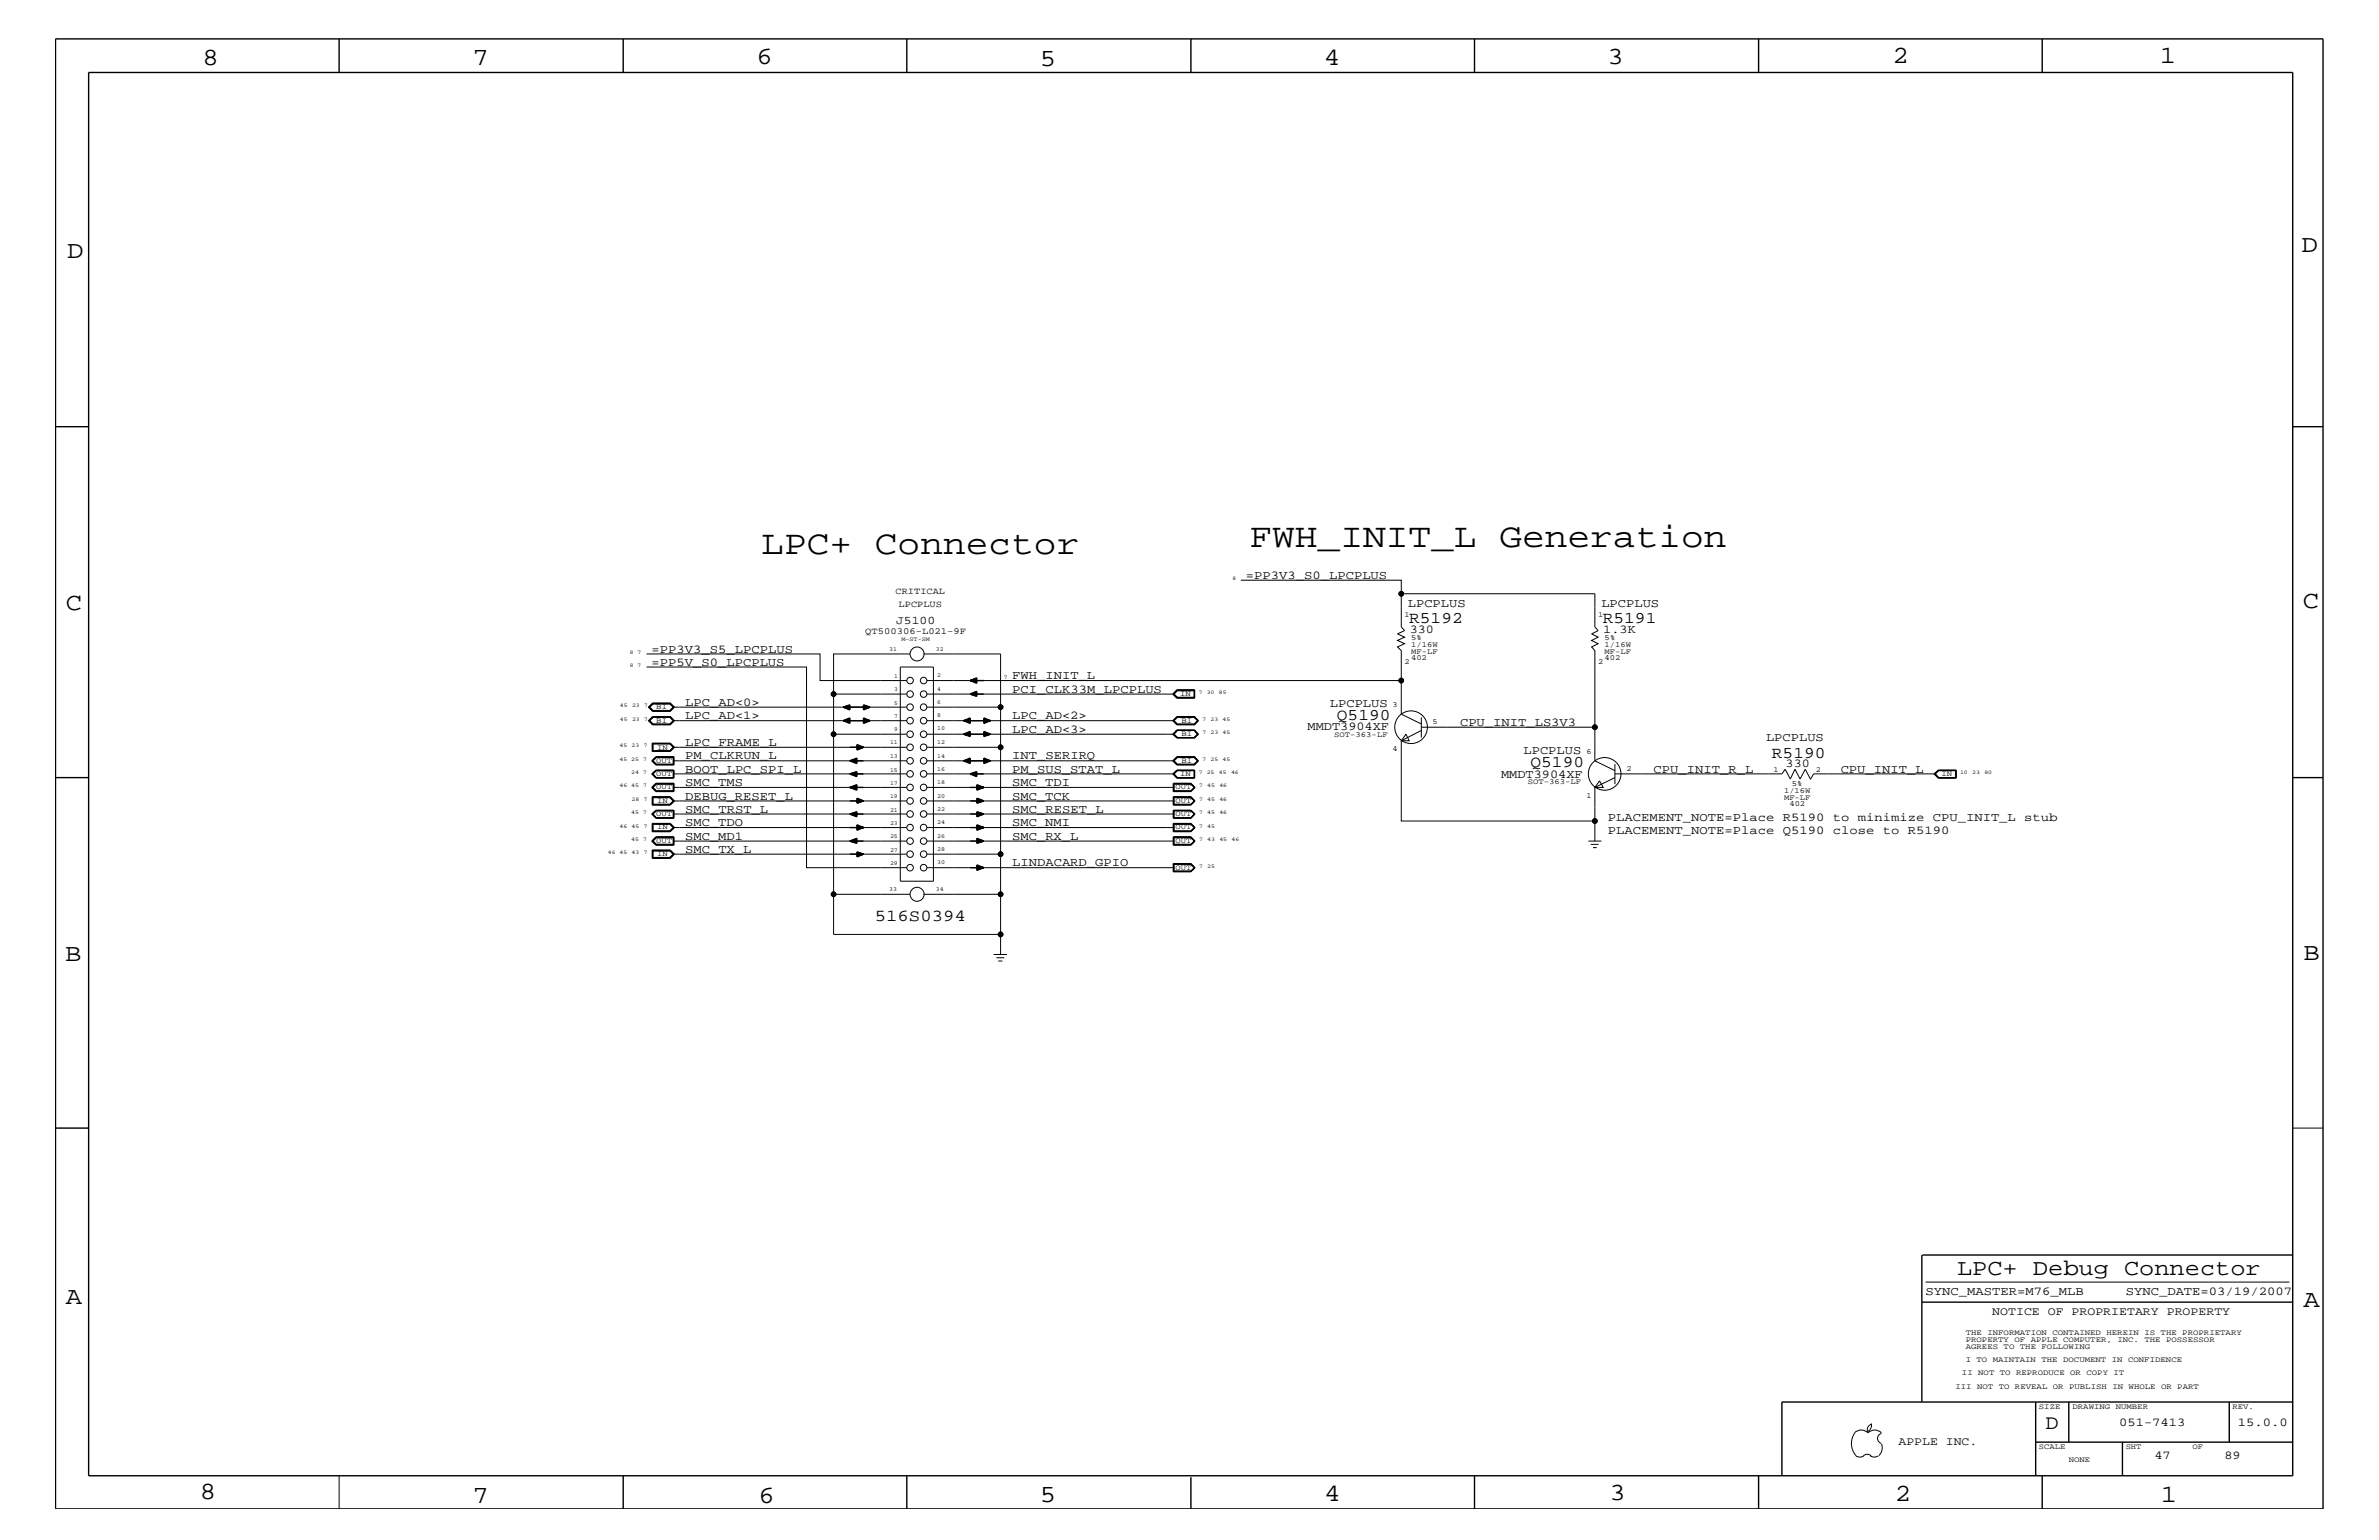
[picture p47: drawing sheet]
<svg xmlns="http://www.w3.org/2000/svg" width="432mm" height="279mm" viewBox="0 0 432 279" stroke-linecap="round" stroke-linejoin="round" font-family="sans-serif">
<defs><g id="words">
<g font-size="6.2">
<text x="138.2" y="100.4">LPC+ Connector</text>
<text x="226.8" y="99.3">FWH_INIT_L Generation</text>
</g>
<g font-size="4.5">
<text x="36.7" y="11.7">8</text>
<text x="85.8" y="11.7">7</text>
<text x="137.3" y="11.5">6</text>
<text x="240.3" y="11.7">4</text>
<text x="291.8" y="11.5">3</text>
<text x="343.5" y="11.5">2</text>
<text x="392" y="11.5">1</text>
<text x="188.7" y="12.1">5</text>
<text x="12.2" y="46.8">D</text>
<text x="417.7" y="45.7">D</text>
<text x="11.9" y="110.6">C</text>
<text x="418" y="110.3">C</text>
<text x="11.9" y="174.3">B</text>
<text x="418.1" y="174.2">B</text>
<text x="11.9" y="236.7">A</text>
<text x="418.1" y="237.1">A</text>
<text x="36.2" y="271.9">8</text>
<text x="85.8" y="272.7">7</text>
<text x="137.7" y="272.7">6</text>
<text x="188.7" y="272.5">5</text>
<text x="240.4" y="272.3">4</text>
<text x="292.1" y="272.2">3</text>
<text x="343.9" y="272.3">2</text>
<text x="392.2" y="272.6">1</text>
</g>
<text font-size="4.1" x="355.2" y="231.3">LPC+ Debug Connector</text>
<text font-size="3.7" x="371.3" y="259.3">D</text>
<g font-size="3">
<text x="255.8" y="113.1">R5192</text>
<text x="290.9" y="113.1">R5191</text>
<text x="242.7" y="130.7">Q5190</text>
<text x="321.6" y="137.4">R5190</text>
<text x="277.8" y="139.1">Q5190</text>
<text x="158.8" y="167.1">516S0394</text>
</g>
<g font-size="2.2">
<text x="226.1" y="105">=PP3V3_S0_LPCPLUS</text>
<text x="255.5" y="110.2">LPCPLUS</text>
<text x="290.7" y="110.2">LPCPLUS</text>
<text x="118.3" y="118.4">=PP3V3_S5_LPCPLUS</text>
<text x="255.9" y="114.8">330</text>
<text x="291" y="114.8">1.3K</text>
<text x="118.3" y="120.8">=PP5V_S0_LPCPLUS</text>
<text x="183.7" y="125.7">PCI_CLK33M_LPCPLUS</text>
<text x="183.7" y="123.2">FWH_INIT_L</text>
<text x="124.4" y="130.5">LPC_AD&lt;1&gt;</text>
<text x="124.4" y="128">LPC_AD&lt;0&gt;</text>
<text x="183.7" y="130.5">LPC_AD&lt;2&gt;</text>
<text x="241.4" y="128.3">LPCPLUS</text>
<text x="265" y="131.7">CPU_INIT_LS3V3</text>
<text x="124.4" y="137.8">PM_CLKRUN_L</text>
<text x="124.4" y="135.3">LPC_FRAME_L</text>
<text x="183.7" y="137.8">INT_SERIRQ</text>
<text x="183.7" y="133">LPC_AD&lt;3&gt;</text>
<text x="237.3" y="132.5">MMDT3904XF</text>
<text x="276.5" y="136.8">LPCPLUS</text>
<text x="320.5" y="134.4">LPCPLUS</text>
<text x="124.4" y="142.6">SMC_TMS</text>
<text x="124.4" y="140.2">BOOT_LPC_SPI_L</text>
<text x="183.7" y="142.6">SMC_TDI</text>
<text x="183.7" y="140.2">PM_SUS_STAT_L</text>
<text x="272.5" y="141.1">MMDT3904XF</text>
<text x="300.1" y="140.2">CPU_INIT_R_L</text>
<text x="324.1" y="139.1">330</text>
<text x="334.1" y="140.2">CPU_INIT_L</text>
<text x="124.4" y="149.9">SMC_TDO</text>
<text x="124.4" y="147.5">SMC_TRST_L</text>
<text x="124.4" y="145.1">DEBUG_RESET_L</text>
<text x="183.7" y="149.9">SMC_NMI</text>
<text x="183.7" y="147.5">SMC_RESET_L</text>
<text x="183.7" y="145.1">SMC_TCK</text>
<text x="291.8" y="149">PLACEMENT_NOTE=Place R5190 to minimize CPU_INIT_L stub</text>
<text x="124.4" y="154.7">SMC_TX_L</text>
<text x="124.4" y="152.3">SMC_MD1</text>
<text x="183.7" y="152.3">SMC_RX_L</text>
<text x="291.8" y="151.3">PLACEMENT_NOTE=Place Q5190 close to R5190</text>
<text x="183.7" y="157.2">LINDACARD_GPIO</text>
<text x="349.5" y="235">SYNC_MASTER=M76_MLB</text>
<text x="385.8" y="235">SYNC_DATE=03/19/2007</text>
<text x="384.6" y="258.7">051-7413</text>
<text x="406.2" y="258.7">15.0.0</text>
<text x="391" y="264.7">47</text>
<text x="403.7" y="264.7">89</text>
</g>
<g font-size="2.1">
<text x="162.6" y="113.1">J5100</text>
<text x="361.6" y="238.6">NOTICE OF PROPRIETARY PROPERTY</text>
<text x="344.6" y="262.2">APPLE INC.</text>
</g>
<g font-size="1.7">
<text x="162.6" y="107.7">CRITICAL</text>
<text x="163.1" y="110.2">LPCPLUS</text>
<text x="157" y="115">QT500306-L021-9F</text>
</g>
<g font-size="1.4">
<text x="254.9" y="112">1</text>
<text x="290.1" y="112">1</text>
<text x="256.1" y="119.8">402</text>
<text x="256.1" y="116.2">5%</text>
<text x="256.1" y="117.4">1/16W</text>
<text x="256.1" y="118.6">MF-LF</text>
<text x="291.3" y="119.8">402</text>
<text x="291.3" y="118.6">MF-LF</text>
<text x="291.3" y="117.4">1/16W</text>
<text x="291.3" y="116.2">5%</text>
<text x="254.9" y="120.4">2</text>
<text x="290.1" y="120.4">2</text>
<text x="119.1" y="131.1">BI</text>
<text x="119.1" y="128.7">BI</text>
<text x="214.2" y="126.3">IN</text>
<text x="214.5" y="131.1">BI</text>
<text x="252.7" y="128.3">3</text>
<text x="260" y="131.3">5</text>
<text x="119.3" y="136">IN</text>
<text x="214.5" y="133.5">BI</text>
<text x="242.1" y="133.8">SOT-363-LF</text>
<text x="252.7" y="136.2">4</text>
<text x="288" y="136.8">6</text>
<text x="119.1" y="138.4">OUT</text>
<text x="119.1" y="140.8">OUT</text>
<text x="119.1" y="143.2">OUT</text>
<text x="213.4" y="143.2">OUT</text>
<text x="214.2" y="140.8">IN</text>
<text x="214.5" y="138.4">BI</text>
<text x="277.3" y="142.3">SOT-363-LF</text>
<text x="295.2" y="139.8">2</text>
<text x="321.9" y="140.1">1</text>
<text x="323.8" y="143.9">1/16W</text>
<text x="325.2" y="142.6">5%</text>
<text x="329.6" y="140.1">2</text>
<text x="352.4" y="140.8">IN</text>
<text x="119.1" y="148.1">OUT</text>
<text x="119.3" y="145.7">IN</text>
<text x="213.4" y="145.7">OUT</text>
<text x="213.4" y="148.1">OUT</text>
<text x="288" y="144.7">1</text>
<text x="323.8" y="145.1">MF-LF</text>
<text x="324.8" y="146.2">402</text>
<text x="119.1" y="152.9">OUT</text>
<text x="119.3" y="155.4">IN</text>
<text x="119.3" y="150.5">IN</text>
<text x="213.4" y="150.5">OUT</text>
<text x="213.4" y="152.9">OUT</text>
<text x="213.4" y="157.8">OUT</text>
<text x="356.8" y="242.3">THE INFORMATION CONTAINED HEREIN IS THE PROPRIETARY</text>
<text x="356.8" y="243.5">PROPERTY OF APPLE COMPUTER, INC. THE POSSESSOR</text>
<text x="356.8" y="244.7">AGREES TO THE FOLLOWING</text>
<text x="354.9" y="252">III NOT TO REVEAL OR PUBLISH IN WHOLE OR PART</text>
<text x="356.1" y="249.5">II NOT TO REPRODUCE OR COPY IT</text>
<text x="356.8" y="247.1">I TO MAINTAIN THE DOCUMENT IN CONFIDENCE</text>
<text x="370.1" y="255.6">SIZE</text>
<text x="376.2" y="255.6">DRAWING NUMBER</text>
<text x="405.2" y="255.6">REV.</text>
<text x="370.1" y="262.9">SCALE</text>
<text x="385.8" y="262.9">SHT</text>
<text x="397.9" y="262.9">OF</text>
<text x="375.5" y="265.3">NONE</text>
</g>
<g font-size="1.1">
<text x="161.4" y="118.1">31</text>
<text x="163.6" y="116.4">M-ST-SM</text>
<text x="169.8" y="118.1">32</text>
<text x="162.3" y="123">1</text>
<text x="162.3" y="125.4">3</text>
<text x="170.1" y="122.9">2</text>
<text x="170.1" y="125.3">4</text>
<text x="162.3" y="127.9">5</text>
<text x="162.3" y="130.2">7</text>
<text x="170.1" y="127.7">6</text>
<text x="170.1" y="130.2">8</text>
<text x="161.5" y="135.1">11</text>
<text x="161.5" y="137.5">13</text>
<text x="162.3" y="132.7">9</text>
<text x="170.1" y="132.5">10</text>
<text x="170.1" y="135">12</text>
<text x="170.1" y="137.4">14</text>
<text x="161.5" y="140">15</text>
<text x="161.5" y="142.4">17</text>
<text x="170.1" y="139.8">16</text>
<text x="170.1" y="142.3">18</text>
<text x="161.5" y="144.8">19</text>
<text x="161.5" y="147.3">21</text>
<text x="161.5" y="149.6">23</text>
<text x="170.1" y="144.7">20</text>
<text x="170.1" y="147.1">22</text>
<text x="170.1" y="149.5">24</text>
<text x="161.5" y="152.1">25</text>
<text x="161.5" y="154.5">27</text>
<text x="170.1" y="152">26</text>
<text x="170.1" y="154.4">28</text>
<text x="161.4" y="161.7">33</text>
<text x="161.5" y="156.9">29</text>
<text x="169.8" y="161.7">34</text>
<text x="170.1" y="156.8">30</text>
</g>
<g font-size="1">
<text x="223.7" y="105.3">8</text>
<text x="114.3" y="118.6">8</text>
<text x="115.7" y="118.6">7</text>
<text x="114.3" y="121">8</text>
<text x="115.7" y="121">7</text>
<text x="182.2" y="123.2">7</text>
<text x="217.6" y="125.9">7</text>
<text x="219" y="125.9">30</text>
<text x="221.2" y="125.9">85</text>
<text x="112.5" y="130.8">45</text>
<text x="112.5" y="128.3">45</text>
<text x="114.7" y="130.8">23</text>
<text x="114.7" y="128.3">23</text>
<text x="116.9" y="130.8">7</text>
<text x="116.9" y="128.3">7</text>
<text x="218.3" y="130.8">7</text>
<text x="219.7" y="130.8">23</text>
<text x="221.9" y="130.8">45</text>
<text x="112.4" y="135.6">45</text>
<text x="114.6" y="135.6">23</text>
<text x="116.8" y="135.6">7</text>
<text x="218.3" y="133.2">7</text>
<text x="219.7" y="133.2">23</text>
<text x="221.9" y="133.2">45</text>
<text x="112.4" y="138">45 25</text>
<text x="112.4" y="142.9">46 45</text>
<text x="114.6" y="140.4">24</text>
<text x="116.8" y="138">7</text>
<text x="116.8" y="140.4">7</text>
<text x="116.8" y="142.9">7</text>
<text x="217.6" y="140.4">7</text>
<text x="217.7" y="142.9">7</text>
<text x="218.3" y="138">7</text>
<text x="219" y="140.4">25</text>
<text x="219.1" y="142.9">45</text>
<text x="219.7" y="138">25</text>
<text x="221.2" y="140.4">45</text>
<text x="221.3" y="142.9">46</text>
<text x="221.9" y="138">45</text>
<text x="223.4" y="140.4">46</text>
<text x="355.8" y="140.4">10</text>
<text x="358" y="140.4">23</text>
<text x="360.2" y="140.4">80</text>
<text x="114.6" y="147.7">45</text>
<text x="114.6" y="145.3">28</text>
<text x="116.8" y="147.7">7</text>
<text x="116.8" y="145.3">7</text>
<text x="217.7" y="145.3">7</text>
<text x="217.7" y="147.7">7</text>
<text x="219.1" y="145.3">45</text>
<text x="219.1" y="147.7">45</text>
<text x="221.3" y="145.3">46</text>
<text x="221.3" y="147.7">46</text>
<text x="110.3" y="155">46 45</text>
<text x="112.4" y="150.1">46</text>
<text x="114.6" y="152.6">45</text>
<text x="114.6" y="155">43</text>
<text x="114.6" y="150.1">45</text>
<text x="116.8" y="152.6">7</text>
<text x="116.8" y="155">7</text>
<text x="116.8" y="150.1">7</text>
<text x="217.7" y="150.1">7</text>
<text x="217.7" y="152.6">7</text>
<text x="219.1" y="150.1">45</text>
<text x="219.1" y="152.6">43</text>
<text x="221.3" y="152.6">45</text>
<text x="223.5" y="152.6">46</text>
<text x="217.7" y="157.4">7</text>
<text x="219.1" y="157.4">25</text>
</g>
</g></defs>
<g fill="none" stroke="#000" stroke-width=".18">
<path d="M117.3 118.6h31.5v4.9h15.8M165.2 118.6h-13.9v7.3h13.3M167.6 118.6h14v9.7M225.2 105.3h29.1v2.4M117.3 121h29.1v36.4h18.2M117.7 130.8l.7-.8h3.3l.7 .8-.7 .7h-3.3zM117.7 128.3l.7-.8h3.3l.7 .8-.7 .8h-3.3zM117.8 130.8l.6-.7h3.2l.7 .7-.7 .6h-3.2zM117.8 128.3l.6-.7h3.2l.7 .7-.7 .8h-3.2zM117.9 130.8l.6-.7h3.1l.7 .7-.7 .6h-3.1zM117.9 128.3l.6-.6h3.1l.7 .6-.7 .7h-3.1zM118.4 134.8h3.3l.7 .8-.7 .7h-3.3z"/>
<path d="M118.5 138l.6-.6h3.1v1.2h-3.1zM118.5 127.7h3.1l.6 .6h42.4M118.5 127.7l-.6 .6 .6 .6h3.1l.6-.6M118.5 135h3.1l.6 .6-.6 .6h-3.1zM119 137.3h3.3v1.5h-3.3l-.7-.8zM119.1 139.8l-.6 .6 .6 .7M119.1 139.8h3.2M119.1 137.4h3.2v1.3h-3.2M119.1 137.4l-.7 .6 .7 .7M119.1 139.7l-.7 .7 .7 .8M119.1 139.8l-.7 .6 .7 .7M121.6 134.9h-3.2v1.4"/>
<path d="M121.6 134.9l.7 .7-.7 .7h-3.2M121.6 134.9l.7 .7-.7 .7M122.2 130.8l-.6 .5h-3.1l-.6-.5 .6-.6h3.1l.6 .6h42.4M122.2 138h42.4M122.2 139.8v1.3M122.2 135.6h42.4M122.3 139.7v1.5M151.3 133.2h13.3M151.3 125.9v36.3M163.4 121h6v38.9h-6zM168.2 123.5h86.1v-5.4l-.6-.7 1.2-.6-1.2-.6 1.2-.6-1.2-.6 1.2-.6-.6-.7v-6h35.2v6l.6 .7-1.2 .6 1.2 .6-1.2 .6 1.2 .6-1.2 .6 .6 .7v13.8h-31.5M168.2 128.3h13.4v7.3h-13.4"/>
<path d="M168.2 133.2h44.9M168.2 138h44.9M168.2 125.9h44.9M168.2 130.8h44.9M181.6 135.6v19.4M212.9 138l.7-.7h3.2l.7 .7-.7 .8h-3.2zM212.9 130.8l.7-.8h3.2l.7 .8-.7 .7h-3.2zM212.9 125.9l.7-.7h3.2v1.5h-3.2zM212.9 138l.7-.6h3.1l.8 .6-.8 .7h-3.1zM212.9 130.8l.7-.7h3.1l.8 .7-.8 .6h-3.1zM213 138l.7-.6h3l.7 .6-.7 .7h-3zM213 130.8l.7-.7h3l.7 .7-.7 .6h-3z"/>
<path d="M213 125.9l.7-.6h3v1.2h-3zM213.1 138l.6-.6h3l.6 .6-.6 .6h-3zM213.1 130.8l.6-.6h3l.6 .6-.6 .5h-3zM213.6 132.4h3.1l.8 .8M213.6 132.4h3.2l.7 .8M213.6 132.4l-.7 .8 .7 .7M213.6 139.7h3.2v1.5h-3.2M213.6 125.2l-.7 .7 .7 .7h3.2M213.6 139.7l-.7 .7 .7 .8M213.7 132.5h3l.6 .7-.6 .6h-3M213.7 132.5h3l.7 .7-.7 .6h-3M213.7 132.5l-.7 .7 .7 .6"/>
<path d="M213.7 132.5l-.6 .7 .6 .6M213.7 139.8l-.6 .6 .6 .7M213.7 139.8h3v1.3h-3M213.7 139.8l-.7 .6 .7 .7M216.7 125.3h-3l-.6 .6 .6 .6M217.5 133.2l-.8 .7h-3.1M217.5 133.2l-.7 .7h-3.2M254.3 123.5v6.1l3.7 1.7M255.2 133.2l.6 1.2h-1.5zM258 132.5l-3.7 1.9v14.6h35.2v-6.1l3.6-1.8M258 130.2v3.6M289.5 131.9v6.1l3.6 1.8"/>
<path d="M293.1 138.6v3.7M351.9 139.8l-.6 .6 .6 .7M351.9 139.8h3.1M351.9 139.7l-.8 .7 .8 .8M351.9 139.8l-.7 .6 .7 .7M354.9 139.8v1.3M355 139.7v1.5M118.3 140.4l.7-.7h3.3v1.5h-3.3zM118.3 147.7l.7-.7h3.3v1.4h-3.3zM118.4 144.6h3.3l.7 .7-.7 .8h-3.3zM118.4 149.4h3.3l.7 .7-.7 .8h-3.3zM118.4 154.2h3.3l.7 .8-.7 .7h-3.3z"/>
<path d="M118.4 144.6h3.2l.7 .7-.7 .7M118.4 144.6v1.4h3.2M118.4 155.7v-1.4h3.2l.7 .7-.7 .7M118.4 154.4h3.2M118.5 142.9l.6-.6h3.1v1.2h-3.1zM118.5 144.7h3.1l.6 .6-.6 .6h-3.1zM118.5 149.5h3.1l.6 .6-.6 .6h-3.1zM118.5 154.4v1.2h3.1l.6-.6M119 142.1h3.3v1.5h-3.3l-.7-.7zM119 151.8h3.3v1.6h-3.3l-.7-.8zM119.1 147.1l-.6 .6 .6 .7M119.1 153.2l-.6-.6 .6-.6h3.1v1.2"/>
<path d="M119.1 141.1h3.2M119.1 142.2h3.2v1.3h-3.2M119.1 151.8l-.7 .8 .7 .7h3.2v-1.5M119.1 142.2l-.7 .7 .7 .6M119.1 147l-.7 .7 .7 .7M119.1 147.1l-.7 .6 .7 .7M119.1 148.4h3.2M119.1 147.1h3.2M119.1 153.2h3.2M121.6 144.6l.7 .7-.7 .7M121.6 149.5h-3.2v1.3h3.2M121.6 154.4l.7 .6-.7 .6h-3.2"/>
<path d="M121.6 154.4l.6 .6M121.6 149.5l.7 .6-.7 .7M122.2 140.4h42.4M122.2 147.1v1.3M122.2 142.9h42.4M122.2 147.7h42.4M122.2 152.6h42.4M122.2 145.3h42.4M122.2 150.1h42.4M122.2 155h42.4M122.3 147v1.4M122.3 151.9h-3.2l-.7 .7 .7 .6"/>
<path d="M168.2 155h13.4v7.2h-14M168.2 140.4h44.9M168.2 142.9h44.9M168.2 147.7h44.9M168.2 152.6h44.9M168.2 145.3h44.9M168.2 150.1h44.9M168.2 157.4h44.9M212.9 142.1h3.3l.7 .8-.7 .7h-3.3zM212.9 151.8h3.3l.7 .8-.7 .8h-3.3zM212.9 144.6h3.3l.7 .7-.7 .8h-3.3zM212.9 149.4h3.3l.7 .7-.7 .8h-3.3z"/>
<path d="M212.9 156.7h3.3l.7 .7-.7 .8h-3.3zM213 142.2h3.2l.6 .7-.6 .6h-3.2zM213 148.4h3.2M213 147.1h3.2M213 151.8v1.5h3.2l.6-.7M213 153.2h3.2M213 151.9h3.2l.6 .7M213 144.6v1.4h3.2l.6-.7M213 144.6h3.2l.6 .7M213 147v1.4M213 149.5h3.2l.6 .6-.6 .7h-3.2zM213 156.7h3.2l.6 .7-.6 .7h-3.2z"/>
<path d="M213.1 142.3h3.1l.5 .6-.5 .6h-3.1zM213.1 153.2v-1.2h3.1l.5 .6-.5 .6M213.1 144.7h3.1l.5 .6-.5 .6h-3.1zM213.1 147.1v1.3M213.1 149.5h3.1l.5 .6-.5 .6h-3.1zM213.1 156.8h3.1l.5 .6-.5 .6h-3.1zM216.2 147h-3.3v1.4h3.3M216.2 144.6l.6 .7M216.2 147l.7 .7-.7 .7M216.2 147l.6 .7M216.2 147.1l.6 .6M216.2 147.1l.5 .6-.5 .7"/>
<path d="M216.2 151.8l.6 .8M216.8 147.7l-.6 .7M216.8 152.6l-.6 .6M288.3 152.6h2.4M288.7 153.2h1.5M289.1 153.8h.7M289.5 149v3.6M290.3 141.7l.7 1.2h-1.5zM293.1 140.4h30.3l.6-.8 1 1.7 .8-1.7 .9 1.7 1-1.7 .9 1.7M351 140.4l.8-.7h3.3v1.5h-3.3zM351.3 140.4h-22.1l-.6 1M351.9 141.1h3.1"/>
<path d="M165.2 162.2h-13.9v7.3h30.3v3.7M180.3 173.2h2.5M180.8 173.8h1.5M181.2 174.4h.7M181.6 162.2v7.3M416.1 204.7h5.5M349.5 232.6h66M336.6 260a1.69 1.69 0 0 1 2.4 0 1.72 1.72 0 0 1 2.5 0M339.6 258.3l.1 .1a1.27 1.27 0 0 1-.7 1.3M339.6 258.4a.99 .99 0 0 0-.6 1.4M61.6 267.7v6.1M336.6 260a3.3 3.3 0 0 0 .3 4.1"/>
<path d="M336.9 264.1l.7 .3 .7-.3M338.2 264.1l.7-.3 .7 .3M339.5 264.1l.7 .3 .7-.3M341.5 260.1a.93 .93 0 0 0-.7 .9 .93 .93 0 0 0 .7 .9M341.5 262l.1 .7a1.99 1.99 0 0 1-.6 1.4"/>
<circle cx="166.5" cy="118.6" r="1.27"/>
<circle cx="254.3" cy="107.7" r=".42"/>
<circle cx="151.3" cy="133.2" r=".42"/>
<circle cx="151.3" cy="125.9" r=".42"/>
<circle cx="165.2" cy="125.9" r=".59"/>
<circle cx="165.2" cy="138" r=".59"/>
<circle cx="165.2" cy="135.6" r=".59"/>
<circle cx="165.2" cy="128.3" r=".59"/>
<circle cx="165.2" cy="130.8" r=".59"/>
<circle cx="165.2" cy="133.2" r=".59"/>
<circle cx="165.2" cy="123.5" r=".59"/>
<circle cx="167.6" cy="125.9" r=".59"/>
<circle cx="167.6" cy="135.6" r=".59"/>
<circle cx="167.6" cy="138" r=".59"/>
<circle cx="167.6" cy="128.3" r=".59"/>
<circle cx="167.6" cy="130.8" r=".59"/>
<circle cx="167.6" cy="133.2" r=".59"/>
<circle cx="167.6" cy="123.5" r=".59"/>
<circle cx="181.6" cy="128.3" r=".42"/>
<circle cx="181.6" cy="135.6" r=".42"/>
<circle cx="254.3" cy="123.5" r=".42"/>
<circle cx="256.1" cy="131.9" r="2.96"/>
<circle cx="289.5" cy="131.9" r=".42"/>
<circle cx="165.2" cy="150.1" r=".59"/>
<circle cx="165.2" cy="145.3" r=".59"/>
<circle cx="165.2" cy="140.4" r=".59"/>
<circle cx="165.2" cy="155" r=".59"/>
<circle cx="165.2" cy="152.6" r=".59"/>
<circle cx="165.2" cy="142.9" r=".59"/>
<circle cx="165.2" cy="157.4" r=".59"/>
<circle cx="165.2" cy="147.7" r=".59"/>
<circle cx="167.6" cy="150.1" r=".59"/>
<circle cx="167.6" cy="145.3" r=".59"/>
<circle cx="167.6" cy="155" r=".59"/>
<circle cx="167.6" cy="140.4" r=".59"/>
<circle cx="167.6" cy="142.9" r=".59"/>
<circle cx="167.6" cy="152.6" r=".59"/>
<circle cx="167.6" cy="147.7" r=".59"/>
<circle cx="167.6" cy="157.4" r=".59"/>
<circle cx="181.6" cy="155" r=".42"/>
<circle cx="289.5" cy="149" r=".42"/>
<circle cx="291.3" cy="140.4" r="2.96"/>
<circle cx="151.3" cy="162.2" r=".42"/>
<circle cx="166.5" cy="162.2" r="1.27"/>
<circle cx="181.6" cy="162.2" r=".42"/>
<circle cx="181.6" cy="169.5" r=".42"/>
</g>
<g fill="none" stroke="#000" stroke-width=".25">
<path d="M10.1 7.1h411.5v266.7h-411.5zM16.1 13.2h400v254.5h-400zM61.6 7.1v6.1M113.1 7.1v6.1M164.6 7.1v6.1M216.2 7.1v6.1M267.6 7.1v6.1M319.2 7.1v6.1M370.7 7.1v6.1M10.1 77.4h6M416.1 77.4h5.5M153.1 130.8h1.2"/>
<path d="M153.1 128.3l1.2-.4v.9zM153.1 130.8l1.2-.6v1.1zM153.1 130.8h4.8M153.1 130.8l1.2 .2M153.1 130.8l1.2 .3M153.1 128.3l1.2 .2M153.1 128.3h4.8M153.1 128.3l1.2 .3M153.1 128.3l1.2 .4M154.3 138l1.2-.5v1zM154.3 138l1.2 .3M154.3 130.7l-1.2 .1"/>
<path d="M154.3 130.5l-1.2 .3M154.3 130.4l-1.2 .4M154.3 135.6h2.4M154.3 138h2.4M154.3 128.2l-1.2 .1M154.3 128l-1.2 .3M154.3 138l1.2 .1M154.3 138l1.2 .4M155.5 135.1l1.2 .5-1.2 .5zM155.5 135.2l1.2 .4M155.5 135.5l1.2 .1M155.5 135.3l1.2 .3"/>
<path d="M155.5 137.7l-1.2 .3M155.5 137.9l-1.2 .1M155.5 137.8l-1.2 .2M156.7 130.7l1.2 .1M156.7 127.9l1.2 .4-1.2 .5zM156.7 130.2l1.2 .6-1.2 .5zM156.7 130.4l1.2 .4M156.7 130.5l1.2 .3M156.7 135.6l-1.2 .1M156.7 135.6l-1.2 .4M156.7 135.6l-1.2 .2M156.7 128l1.2 .3"/>
<path d="M156.7 128.2l1.2 .1M157.9 130.8h-1.2M157.9 130.8l-1.2 .2M157.9 130.8l-1.2 .3M157.9 128.3l-1.2 .2M157.9 128.3l-1.2 .3M157.9 128.3l-1.2 .4M174.9 130.8h4.8M174.9 138l1.2-.5v1zM174.9 130.8h1.2M174.9 130.8l1.2-.6v1.1zM174.9 133.2l1.2-.5v.9z"/>
<path d="M174.9 130.8l1.2 .2M174.9 130.8l1.2 .3M174.9 133.2l1.2 .1M174.9 133.2h4.8M174.9 133.2l1.2 .2M174.9 133.2l1.2 .3M174.9 138l1.2 .1M174.9 138h4.8M174.9 138l1.2 .3M174.9 138l1.2 .4M176.1 123.5l1.2-.5v1zM176.1 125.9l1.2-.5v1z"/>
<path d="M176.1 123.5h2.5M176.1 123.5l1.2 .1M176.1 123.5l1.2 .3M176.1 123.5l1.2 .2M176.1 125.9h2.5M176.1 125.9l1.2 .1M176.1 125.9l1.2 .4M176.1 125.9l1.2 .3M176.1 130.7l-1.2 .1M176.1 130.5l-1.2 .3M176.1 130.4l-1.2 .4M176.1 133l-1.2 .2"/>
<path d="M176.1 132.8l-1.2 .4M176.1 137.9l-1.2 .1M176.1 137.8l-1.2 .2M176.1 137.7l-1.2 .3M177.3 123.1l-1.2 .4M177.3 123.4l-1.2 .1M177.3 123.2l-1.2 .3M177.3 125.5l-1.2 .4M177.3 125.8l-1.2 .1M177.3 125.7l-1.2 .2M178.6 130.7l1.1 .1M178.6 130.2l1.1 .6-1.1 .5z"/>
<path d="M178.6 132.7l1.1 .5-1.1 .4zM178.6 137.5l1.1 .5-1.1 .5zM178.6 130.4l1.1 .4M178.6 130.5l1.1 .3M178.6 133l1.1 .2M178.6 132.8l1.1 .4M178.6 137.9l1.1 .1M178.6 137.7l1.1 .3M178.6 137.8l1.1 .2M179.7 130.8h-1.1M179.7 130.8l-1.1 .2M179.7 130.8l-1.1 .3"/>
<path d="M179.7 133.2l-1.1 .1M179.7 133.2l-1.1 .2M179.7 133.2l-1.1 .3M179.7 138l-1.1 .1M179.7 138l-1.1 .3M179.7 138l-1.1 .4M10.1 141.1h6M154.3 150.1h2.4M154.3 140.4l1.2-.4v.9zM154.3 142.9l1.2-.5v1zM154.3 147.7l1.2-.4v.9zM154.3 152.6l1.2-.5v.9z"/>
<path d="M154.3 155h2.4M154.3 152.6h2.4M154.3 145.3h2.4M154.3 142.9h2.4M154.3 152.6l1.2 .1M154.3 152.6l1.2 .3M154.3 147.7h2.4M154.3 147.7l1.2 .2M154.3 147.7l1.2 .4M154.3 142.9l1.2 .1M154.3 142.9l1.2 .3M154.3 142.9l1.2 .2"/>
<path d="M154.3 140.4h2.4M154.3 140.4l1.2 .2M154.3 140.4l1.2 .4M154.3 140.4l1.2 .3M155.5 144.8l1.2 .5-1.2 .4zM155.5 149.6l1.2 .5-1.2 .6zM155.5 154.5l1.2 .5-1.2 .5zM155.5 149.8l1.2 .3M155.5 150.1h1.2M155.5 149.9l1.2 .2M155.5 154.6l1.2 .4M155.5 154.9l1.2 .1"/>
<path d="M155.5 154.7l1.2 .3M155.5 144.9l1.2 .4M155.5 145.1l1.2 .2M155.5 152.2l-1.2 .4M155.5 152.4l-1.2 .2M155.5 152.3l-1.2 .3M155.5 147.3l-1.2 .4M155.5 147.6l-1.2 .1M155.5 147.5l-1.2 .2M155.5 142.5l-1.2 .4M155.5 142.8l-1.2 .1M155.5 142.6l-1.2 .3"/>
<path d="M155.5 140.1l-1.2 .3M155.5 140.3l-1.2 .1M155.5 140.2l-1.2 .2M156.7 150.1l-1.2 .1M156.7 150.1l-1.2 .4M156.7 150.1l-1.2 .3M156.7 155l-1.2 .1M156.7 155l-1.2 .4M156.7 155l-1.2 .2M156.7 145.3l-1.2 .1M156.7 145.3l-1.2 .4M156.7 145.3l-1.2 .3"/>
<path d="M176.1 150.1h2.5M176.1 152.6h2.5M176.1 140.4l1.2-.4v.9zM176.1 145.3h2.5M176.1 142.9h2.5M176.1 147.7h2.5M176.1 157.4h2.5M176.1 140.4h2.5M176.1 140.4l1.2 .2M176.1 140.4l1.2 .4M176.1 140.4l1.2 .3M177.3 142.4l1.3 .5-1.3 .5z"/>
<path d="M177.3 144.8l1.3 .5-1.3 .4zM177.3 147.3l1.3 .4-1.3 .5zM177.3 149.6l1.3 .5-1.3 .6zM177.3 152.1l1.3 .5-1.3 .4zM177.3 156.9l1.3 .5-1.3 .5zM177.3 152.2l1.3 .4M177.3 152.4l1.3 .2M177.3 152.3l1.3 .3M177.3 142.5l1.3 .4M177.3 142.8l1.3 .1M177.3 142.6l1.3 .3M177.3 149.8l1.3 .3"/>
<path d="M177.3 150.1h1.3M177.3 149.9l1.3 .2M177.3 144.9l1.3 .4M177.3 145.1l1.3 .2M177.3 147.3l1.3 .4M177.3 147.6l1.3 .1M177.3 147.5l1.3 .2M177.3 157.1l1.3 .3M177.3 157.3l1.3 .1M177.3 157.2l1.3 .2M177.3 140.1l-1.2 .3M177.3 140.3l-1.2 .1"/>
<path d="M177.3 140.2l-1.2 .2M178.6 152.6l-1.3 .1M178.6 152.6l-1.3 .3M178.6 142.9l-1.3 .1M178.6 142.9l-1.3 .3M178.6 142.9l-1.3 .2M178.6 150.1l-1.3 .1M178.6 150.1l-1.3 .4M178.6 150.1l-1.3 .3M178.6 145.3l-1.3 .1M178.6 145.3l-1.3 .4M178.6 145.3l-1.3 .3"/>
<path d="M178.6 147.7l-1.3 .2M178.6 147.7l-1.3 .4M178.6 157.4l-1.3 .1M178.6 157.4l-1.3 .4M178.6 157.4l-1.3 .3M416.1 141.1h5.5M10.1 204.7h6M348.8 236.2h67.3M348.8 227.7v26.7M348.9 227.7h67.2M369.5 254.4v13.3M375.5 254.4v7.2"/>
<path d="M404.6 254.4v7.2M416.1 254.4h-92.7v13.3M113.1 267.7v6.1M164.6 267.7v6.1M216.2 268v5.8M267.6 267.7v6.1M319.2 267.7v6.1M369.5 261.6h46.6M370.7 267.7v6.1M385.2 261.6v6.1"/>
</g>
<g fill="#000">
<circle cx="254.3" cy="107.7" r=".42"/>
<circle cx="151.3" cy="133.2" r=".42"/>
<circle cx="151.3" cy="125.9" r=".42"/>
<circle cx="181.6" cy="128.3" r=".42"/>
<circle cx="181.6" cy="135.6" r=".42"/>
<circle cx="254.3" cy="123.5" r=".42"/>
<circle cx="289.5" cy="131.9" r=".42"/>
<circle cx="181.6" cy="155" r=".42"/>
<circle cx="289.5" cy="149" r=".42"/>
<circle cx="151.3" cy="162.2" r=".42"/>
<circle cx="181.6" cy="162.2" r=".42"/>
<circle cx="181.6" cy="169.5" r=".42"/>
</g>
<use href="#words"/>
</svg>
